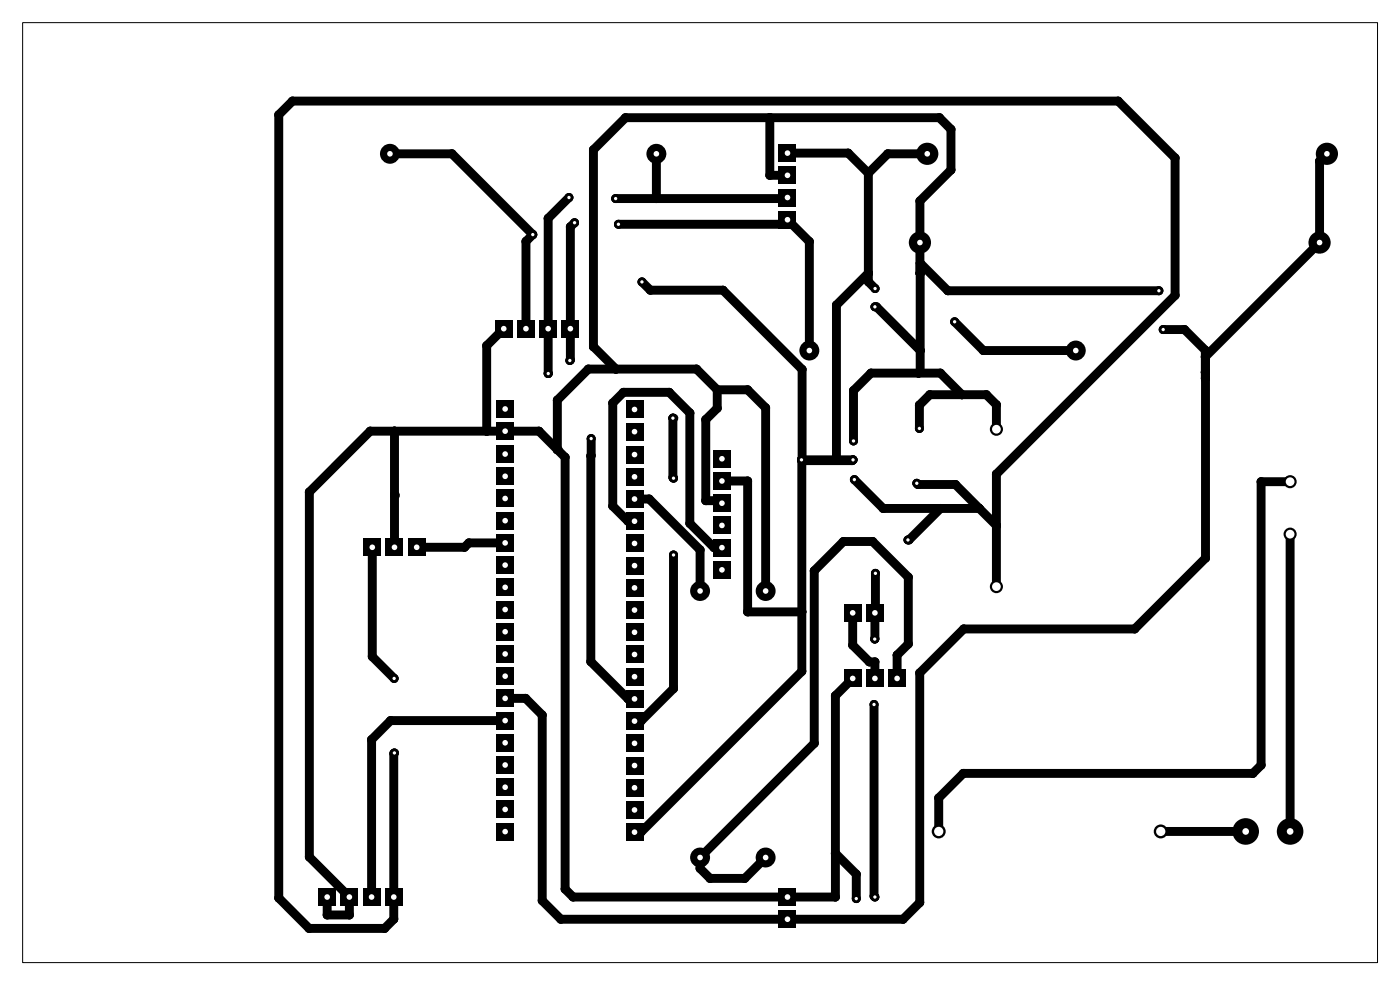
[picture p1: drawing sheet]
<svg xmlns="http://www.w3.org/2000/svg" width="160mm" height="113mm" viewBox="0 0 160 113" stroke-linecap="round" stroke-linejoin="round" font-family="sans-serif">
<g fill="#000">
<circle cx="31.9" cy="13.1" r=".51"/>
<circle cx="33.5" cy="11.6" r=".51"/>
<circle cx="44.6" cy="17.6" r=".51"/>
<circle cx="51.7" cy="17.6" r=".51"/>
<circle cx="67.9" cy="17.1" r=".51"/>
<circle cx="71.6" cy="13.5" r=".51"/>
<circle cx="75.1" cy="17.6" r=".51"/>
<circle cx="88.1" cy="13.5" r=".51"/>
<circle cx="90.1" cy="17.5" r=".51"/>
<circle cx="97" cy="17.5" r=".51"/>
<circle cx="99.3" cy="19.8" r=".51"/>
<circle cx="101.6" cy="17.6" r=".51"/>
<circle cx="106.1" cy="17.6" r=".51"/>
<circle cx="107.5" cy="13.5" r=".51"/>
<circle cx="108.8" cy="19.4" r=".51"/>
<circle cx="108.8" cy="14.8" r=".51"/>
<circle cx="127.9" cy="11.6" r=".51"/>
<circle cx="134.4" cy="18.1" r=".51"/>
<circle cx="151" cy="18.4" r=".51"/>
<circle cx="151.8" cy="17.6" r=".51"/>
<circle cx="55.7" cy="39.5" r=".51"/>
<circle cx="57.6" cy="37.6" r=".51"/>
<circle cx="60.2" cy="37.6" r=".51"/>
<circle cx="60.2" cy="27.6" r=".51"/>
<circle cx="60.9" cy="26.8" r=".51"/>
<circle cx="62.7" cy="37.6" r=".51"/>
<circle cx="62.7" cy="25" r=".51"/>
<circle cx="65.1" cy="22.6" r=".51"/>
<circle cx="65.2" cy="25.9" r=".51"/>
<circle cx="65.2" cy="37.6" r=".51"/>
<circle cx="65.7" cy="25.5" r=".51"/>
<circle cx="67.9" cy="39.6" r=".51"/>
<circle cx="70.4" cy="22.7" r=".51"/>
<circle cx="70.7" cy="25.6" r=".51"/>
<circle cx="73.4" cy="32.2" r=".51"/>
<circle cx="74.4" cy="33.2" r=".51"/>
<circle cx="75.1" cy="22.7" r=".51"/>
<circle cx="82.7" cy="33.2" r=".51"/>
<circle cx="88.1" cy="20" r=".51"/>
<circle cx="89.6" cy="25.6" r=".51"/>
<circle cx="90" cy="22.7" r=".51"/>
<circle cx="90.1" cy="20" r=".51"/>
<circle cx="90.1" cy="25.1" r=".51"/>
<circle cx="90.1" cy="22.6" r=".51"/>
<circle cx="92.6" cy="27.6" r=".51"/>
<circle cx="95.7" cy="34.9" r=".51"/>
<circle cx="99.3" cy="32.2" r=".51"/>
<circle cx="99.3" cy="31.2" r=".51"/>
<circle cx="100.1" cy="35.1" r=".51"/>
<circle cx="100.1" cy="33" r=".51"/>
<circle cx="100.3" cy="35.1" r=".51"/>
<circle cx="105.2" cy="27.7" r=".51"/>
<circle cx="105.2" cy="31.2" r=".51"/>
<circle cx="105.2" cy="23" r=".51"/>
<circle cx="105.3" cy="31.3" r=".51"/>
<circle cx="105.3" cy="30.1" r=".51"/>
<circle cx="108.4" cy="33.2" r=".51"/>
<circle cx="109.2" cy="36.8" r=".51"/>
<circle cx="132.6" cy="33.2" r=".51"/>
<circle cx="133.1" cy="37.7" r=".51"/>
<circle cx="134.4" cy="33.8" r=".51"/>
<circle cx="135.5" cy="37.7" r=".51"/>
<circle cx="151" cy="27.7" r=".51"/>
<circle cx="35.4" cy="56.3" r=".51"/>
<circle cx="42.3" cy="49.3" r=".51"/>
<circle cx="45.1" cy="49.3" r=".51"/>
<circle cx="45.1" cy="56.6" r=".51"/>
<circle cx="55.7" cy="49.3" r=".51"/>
<circle cx="57.8" cy="49.3" r=".51"/>
<circle cx="61.7" cy="49.3" r=".51"/>
<circle cx="62.7" cy="42.7" r=".51"/>
<circle cx="63.8" cy="51.4" r=".51"/>
<circle cx="63.8" cy="45.8" r=".51"/>
<circle cx="64.6" cy="52.3" r=".51"/>
<circle cx="65.2" cy="41.2" r=".51"/>
<circle cx="67.3" cy="42.2" r=".51"/>
<circle cx="67.6" cy="52.1" r=".51"/>
<circle cx="67.6" cy="50.2" r=".51"/>
<circle cx="70.1" cy="57.9" r=".51"/>
<circle cx="70.1" cy="46.1" r=".51"/>
<circle cx="70.5" cy="42.2" r=".51"/>
<circle cx="71.3" cy="44.9" r=".51"/>
<circle cx="71.8" cy="59.6" r=".51"/>
<circle cx="72.6" cy="59.6" r=".51"/>
<circle cx="72.6" cy="57.1" r=".51"/>
<circle cx="74.3" cy="57.1" r=".51"/>
<circle cx="76.6" cy="44.9" r=".51"/>
<circle cx="77" cy="54.6" r=".51"/>
<circle cx="77" cy="47.8" r=".51"/>
<circle cx="77" cy="54.7" r=".51"/>
<circle cx="78.9" cy="59.9" r=".51"/>
<circle cx="78.9" cy="47.2" r=".51"/>
<circle cx="79.7" cy="42.2" r=".51"/>
<circle cx="80.7" cy="48" r=".51"/>
<circle cx="80.7" cy="57.3" r=".51"/>
<circle cx="82" cy="46.7" r=".51"/>
<circle cx="82" cy="44.6" r=".51"/>
<circle cx="82.3" cy="57.3" r=".51"/>
<circle cx="82.6" cy="55" r=".51"/>
<circle cx="82.6" cy="57.5" r=".51"/>
<circle cx="85.5" cy="44.6" r=".51"/>
<circle cx="85.5" cy="55" r=".51"/>
<circle cx="87.6" cy="46.6" r=".51"/>
<circle cx="91.7" cy="52.6" r=".51"/>
<circle cx="91.7" cy="52.7" r=".51"/>
<circle cx="91.8" cy="42.2" r=".51"/>
<circle cx="91.8" cy="52.5" r=".51"/>
<circle cx="92.6" cy="40.1" r=".51"/>
<circle cx="95.7" cy="52.6" r=".51"/>
<circle cx="97.5" cy="52.7" r=".51"/>
<circle cx="97.6" cy="52.6" r=".51"/>
<circle cx="97.6" cy="44.7" r=".51"/>
<circle cx="97.6" cy="50.4" r=".51"/>
<circle cx="97.7" cy="54.8" r=".51"/>
<circle cx="99.6" cy="42.7" r=".51"/>
<circle cx="101" cy="58.1" r=".51"/>
<circle cx="104.9" cy="55.3" r=".51"/>
<circle cx="105" cy="55.4" r=".51"/>
<circle cx="105.1" cy="42.7" r=".51"/>
<circle cx="105.2" cy="46.3" r=".51"/>
<circle cx="105.2" cy="49" r=".51"/>
<circle cx="105.3" cy="42.5" r=".51"/>
<circle cx="105.3" cy="40.1" r=".51"/>
<circle cx="106.4" cy="45.1" r=".51"/>
<circle cx="107.6" cy="42.7" r=".51"/>
<circle cx="107.6" cy="58.1" r=".51"/>
<circle cx="109.3" cy="55.4" r=".51"/>
<circle cx="110" cy="45.1" r=".51"/>
<circle cx="112" cy="58.1" r=".51"/>
<circle cx="112.5" cy="40.1" r=".51"/>
<circle cx="112.8" cy="45.1" r=".51"/>
<circle cx="114" cy="49.1" r=".51"/>
<circle cx="114" cy="54.2" r=".51"/>
<circle cx="114" cy="46.3" r=".51"/>
<circle cx="123.1" cy="40.1" r=".51"/>
<circle cx="137.9" cy="40.8" r=".51"/>
<circle cx="137.9" cy="43.3" r=".51"/>
<circle cx="137.9" cy="40.1" r=".51"/>
<circle cx="137.9" cy="42.6" r=".51"/>
<circle cx="144.3" cy="55.1" r=".51"/>
<circle cx="147.6" cy="55.1" r=".51"/>
<circle cx="42.6" cy="75.1" r=".51"/>
<circle cx="42.6" cy="62.6" r=".51"/>
<circle cx="45.1" cy="77.6" r=".51"/>
<circle cx="45.1" cy="62.6" r=".51"/>
<circle cx="47.7" cy="62.6" r=".51"/>
<circle cx="53.1" cy="62.6" r=".51"/>
<circle cx="53.6" cy="62.1" r=".51"/>
<circle cx="57.8" cy="79.9" r=".51"/>
<circle cx="57.8" cy="62.1" r=".51"/>
<circle cx="60.1" cy="79.9" r=".51"/>
<circle cx="67.6" cy="75.7" r=".51"/>
<circle cx="71.8" cy="79.9" r=".51"/>
<circle cx="72.6" cy="79.9" r=".51"/>
<circle cx="77" cy="78.7" r=".51"/>
<circle cx="77" cy="63.5" r=".51"/>
<circle cx="80.1" cy="62.9" r=".51"/>
<circle cx="80.1" cy="67.6" r=".51"/>
<circle cx="81.7" cy="62.6" r=".51"/>
<circle cx="82.6" cy="62.6" r=".51"/>
<circle cx="85.5" cy="70" r=".51"/>
<circle cx="87.6" cy="67.6" r=".51"/>
<circle cx="91.7" cy="76.8" r=".51"/>
<circle cx="91.7" cy="70" r=".51"/>
<circle cx="93.1" cy="65.3" r=".51"/>
<circle cx="95.6" cy="79.6" r=".51"/>
<circle cx="96.5" cy="61.9" r=".51"/>
<circle cx="97.5" cy="70.1" r=".51"/>
<circle cx="97.5" cy="77.6" r=".51"/>
<circle cx="97.5" cy="73.8" r=".51"/>
<circle cx="99.5" cy="75.7" r=".51"/>
<circle cx="99.8" cy="61.9" r=".51"/>
<circle cx="100.1" cy="73.1" r=".51"/>
<circle cx="100.1" cy="70.1" r=".51"/>
<circle cx="100.1" cy="77.6" r=".51"/>
<circle cx="100.1" cy="75.7" r=".51"/>
<circle cx="100.1" cy="70" r=".51"/>
<circle cx="100.1" cy="65.6" r=".51"/>
<circle cx="102.6" cy="77.7" r=".51"/>
<circle cx="102.6" cy="77.6" r=".51"/>
<circle cx="102.6" cy="74.9" r=".51"/>
<circle cx="103.9" cy="61.7" r=".51"/>
<circle cx="103.9" cy="66" r=".51"/>
<circle cx="103.9" cy="73.6" r=".51"/>
<circle cx="104" cy="61.7" r=".51"/>
<circle cx="105.2" cy="77" r=".51"/>
<circle cx="110.2" cy="71.9" r=".51"/>
<circle cx="114" cy="60.1" r=".51"/>
<circle cx="114" cy="67.1" r=".51"/>
<circle cx="129.8" cy="71.9" r=".51"/>
<circle cx="137.9" cy="63.8" r=".51"/>
<circle cx="147.6" cy="61.1" r=".51"/>
<circle cx="35.4" cy="98" r=".51"/>
<circle cx="42.5" cy="84.6" r=".51"/>
<circle cx="44.7" cy="82.4" r=".51"/>
<circle cx="45" cy="86.2" r=".51"/>
<circle cx="45.1" cy="86.1" r=".51"/>
<circle cx="57.8" cy="82.4" r=".51"/>
<circle cx="62" cy="81.8" r=".51"/>
<circle cx="72.6" cy="82.5" r=".51"/>
<circle cx="72.6" cy="95.2" r=".51"/>
<circle cx="73.3" cy="95.2" r=".51"/>
<circle cx="73.3" cy="82.5" r=".51"/>
<circle cx="80.1" cy="98.1" r=".51"/>
<circle cx="80.1" cy="99.3" r=".51"/>
<circle cx="87.6" cy="98.1" r=".51"/>
<circle cx="93.1" cy="85" r=".51"/>
<circle cx="95.6" cy="97.6" r=".51"/>
<circle cx="98" cy="100" r=".51"/>
<circle cx="100" cy="80.6" r=".51"/>
<circle cx="107.4" cy="91.3" r=".51"/>
<circle cx="107.4" cy="95.1" r=".51"/>
<circle cx="110.2" cy="88.4" r=".51"/>
<circle cx="132.8" cy="95.1" r=".51"/>
<circle cx="142.5" cy="95.1" r=".51"/>
<circle cx="143.3" cy="88.4" r=".51"/>
<circle cx="144.3" cy="87.5" r=".51"/>
<circle cx="147.6" cy="95.1" r=".51"/>
<circle cx="31.9" cy="102.7" r=".51"/>
<circle cx="35.4" cy="106.2" r=".51"/>
<circle cx="37.4" cy="104.6" r=".51"/>
<circle cx="37.4" cy="102.6" r=".51"/>
<circle cx="40" cy="102.6" r=".51"/>
<circle cx="40" cy="104.6" r=".51"/>
<circle cx="42.5" cy="102.6" r=".51"/>
<circle cx="44" cy="106.2" r=".51"/>
<circle cx="45" cy="105.1" r=".51"/>
<circle cx="45" cy="102.6" r=".51"/>
<circle cx="62" cy="103" r=".51"/>
<circle cx="64.2" cy="105.1" r=".51"/>
<circle cx="64.6" cy="101.7" r=".51"/>
<circle cx="65.6" cy="102.6" r=".51"/>
<circle cx="81.2" cy="100.5" r=".51"/>
<circle cx="85.2" cy="100.5" r=".51"/>
<circle cx="90.1" cy="102.6" r=".51"/>
<circle cx="90.1" cy="105.1" r=".51"/>
<circle cx="95.6" cy="102.6" r=".51"/>
<circle cx="98" cy="102.8" r=".51"/>
<circle cx="100" cy="102.5" r=".51"/>
<circle cx="100.1" cy="102.6" r=".51"/>
<circle cx="103.3" cy="105.1" r=".51"/>
<circle cx="105.2" cy="103.2" r=".51"/>
</g>
<g fill="none" stroke="#000" stroke-width="1">
<path d="M44.6 17.6h7.1l9.2 9.2-.7 .8v10M75.1 17.6v5.1M88.1 13.5v6.5h2M90.1 17.5h6.9l2.3 2.3M99.3 19.8v12.4l.8 .8M106.1 17.6h-4.5l-2.3 2.2M151.8 17.6l-.8 .8v9.3l-13.1 13.1M57.6 37.6l-1.9 1.9v9.8M65.1 22.6l-2.4 2.4v17.7M65.7 25.5l-.5 .4v15.3M67.9 39.6h.1M67.9 39.6l2.6 2.6"/>
<path d="M70.7 25.6h18.9l.5-.5 2.5 2.5v12.5M73.4 32.2l1 1h8.3l9.1 9v10.3l-.1 .1h5.9l-.1 .1h-5.8v24.1l-18.4 18.4h-.7M90.1 22.6l-.1 .1h-19.6M99.3 31.2l-3.6 3.7v17.7M100.1 35.1h.2l5 5M105.3 31.3l-.1-8.3 3.6-3.6v-4.6l-1.3-1.3h-35.9l-3.7 3.6v22.5M109.2 36.8l3.3 3.3h10.6M132.6 33.2h-24.2l-3.1-3.1v12.4l-.2 .2M133.1 37.7h2.4l2.4 2.4v3.2M45.1 49.3v13.3M63.8 51.4l-2.1-2.1h-19.4l-6.9 7v41.7l4.6 4.6v2h-2.6v-2M63.8 51.4l.8 .9v49.4l1 .9h30v-23l1.9-2"/>
<path d="M67.6 50.2v25.5l4.2 4.2h.8M72.6 57.1h1.7l5.8 5.8v4.7M72.6 59.6h-.8l-1.7-1.7v-11.8l1.2-1.2h5.3l2.3 2.3v12.7l2.8 2.7h.9M77 47.8v6.8v.1M82 44.6h3.5l2.1 2v21M82 44.6v2.1l-1.3 1.3v9.3h1.6l.3 .2M82 44.6l-2.3-2.4h-12.4l-3.5 3.6v5.6M82.6 55h2.9v15h6.2M97.7 54.8l3.3 3.3h11M104.9 55.3l.1 .1h4.3l2.7 2.7M105.2 49v-2.7l1.2-1.2h6.4l1.2 1.2v2.8M107.6 58.1l-3.6 3.6h-.1"/>
<path d="M110 45.1l-2.4-2.4h-8l-2 2v5.7M112 58.1l2 2M137.9 42.6h.1M137.9 40.8h.1M137.9 40.8v23l-8.1 8.1h-19.6l-5 5.1v26.2l-1.9 1.9h-39.1l-2.2-2.1v-21.2l-1.9-1.9h-2.3M147.6 55.1h-3.3v32.4l-1 .9h-33.1l-2.8 2.9v3.8M42.6 62.6v12.5l2.5 2.5M57.8 62.1h-4.2l-.5 .5h-5.4M77 63.5v15.2l-3.7 3.8h-.7M97.5 70.1v3.7l2 1.9h.6v1.9M100.1 65.6v7.5M102.6 77.7v-2.8l1.3-1.3v-7.6l-4.1-4.1h-3.3l-3.4 3.4v19.7l-13 13.1v1.2l1.1 1.2h4l2.4-2.4"/>
<path d="M114 67.1v-12.9l20.4-20.4v-15.7l-6.5-6.5h-94.4l-1.6 1.5v89.6l3.5 3.5h8.6l1-1.1v-18.9l.1-.1M147.6 61.1v34M57.8 82.4h-13.1l-2.2 2.2v18M95.6 97.6l2.4 2.4v2.8M100 80.6v21.9l.1 .1M132.8 95.1h9.7"/>
</g>
<g fill="#000">
<circle cx="75.1" cy="17.6" r=".51"/>
<circle cx="45.1" cy="56.6" r=".51"/>
<circle cx="63.8" cy="51.4" r=".51"/>
<circle cx="77" cy="47.8" r=".51"/>
</g>
<circle cx="109.2" cy="36.8" r=".19" fill="#fff"/>
<circle cx="60.9" cy="26.8" r=".51" fill="#000"/>
<circle cx="60.9" cy="26.8" r=".19" fill="#fff"/>
<circle cx="73.4" cy="32.2" r=".51" fill="#000"/>
<circle cx="73.4" cy="32.2" r=".19" fill="#fff"/>
<circle cx="91.7" cy="52.6" r=".51" fill="#000"/>
<circle cx="91.7" cy="52.6" r=".19" fill="#fff"/>
<circle cx="97.6" cy="52.6" r=".51" fill="#000"/>
<circle cx="97.6" cy="52.6" r=".19" fill="#fff"/>
<circle cx="100.1" cy="33" r=".51" fill="#000"/>
<circle cx="100.1" cy="33" r=".19" fill="#fff"/>
<circle cx="100.1" cy="65.6" r=".51" fill="#000"/>
<circle cx="100.1" cy="65.6" r=".19" fill="#fff"/>
<circle cx="103.9" cy="61.7" r=".51" fill="#000"/>
<circle cx="103.9" cy="61.7" r=".19" fill="#fff"/>
<circle cx="45.1" cy="77.6" r=".51" fill="#000"/>
<circle cx="45.1" cy="77.6" r=".19" fill="#fff"/>
<circle cx="45.1" cy="86.1" r=".51" fill="#000"/>
<circle cx="45.1" cy="86.1" r=".19" fill="#fff"/>
<circle cx="97.7" cy="54.8" r=".51" fill="#000"/>
<circle cx="97.7" cy="54.8" r=".19" fill="#fff"/>
<circle cx="104.9" cy="55.3" r=".51" fill="#000"/>
<circle cx="104.9" cy="55.3" r=".19" fill="#fff"/>
<circle cx="100.1" cy="73.1" r=".51" fill="#000"/>
<circle cx="100.1" cy="73.1" r=".19" fill="#fff"/>
<circle cx="100" cy="80.6" r=".51" fill="#000"/>
<circle cx="100" cy="80.6" r=".19" fill="#fff"/>
<circle cx="100.1" cy="102.6" r=".51" fill="#000"/>
<circle cx="100.1" cy="102.6" r=".19" fill="#fff"/>
<circle cx="133.1" cy="37.7" r=".51" fill="#000"/>
<circle cx="133.1" cy="37.7" r=".19" fill="#fff"/>
<circle cx="132.6" cy="33.2" r=".51" fill="#000"/>
<circle cx="132.6" cy="33.3" r=".19" fill="#fff"/>
<circle cx="97.6" cy="50.4" r=".51" fill="#000"/>
<circle cx="97.6" cy="50.4" r=".19" fill="#fff"/>
<circle cx="105.2" cy="49" r=".51" fill="#000"/>
<circle cx="105.2" cy="49" r=".19" fill="#fff"/>
<circle cx="98" cy="102.8" r=".51" fill="#000"/>
<circle cx="98" cy="102.8" r=".19" fill="#fff"/>
<circle cx="100.1" cy="35.1" r=".51" fill="#000"/>
<circle cx="100.1" cy="35.1" r=".19" fill="#fff"/>
<circle cx="70.4" cy="22.7" r=".51" fill="#000"/>
<circle cx="70.4" cy="22.7" r=".19" fill="#fff"/>
<circle cx="65.1" cy="22.6" r=".51" fill="#000"/>
<circle cx="65.1" cy="22.6" r=".19" fill="#fff"/>
<circle cx="62.7" cy="42.7" r=".51" fill="#000"/>
<circle cx="62.7" cy="42.7" r=".19" fill="#fff"/>
<circle cx="67.6" cy="50.2" r=".51" fill="#000"/>
<circle cx="67.6" cy="50.2" r=".19" fill="#fff"/>
<circle cx="70.7" cy="25.6" r=".51" fill="#000"/>
<circle cx="70.7" cy="25.6" r=".19" fill="#fff"/>
<circle cx="65.7" cy="25.5" r=".51" fill="#000"/>
<circle cx="65.7" cy="25.5" r=".19" fill="#fff"/>
<circle cx="77" cy="63.5" r=".51" fill="#000"/>
<circle cx="77" cy="63.5" r=".19" fill="#fff"/>
<circle cx="77" cy="54.7" r=".51" fill="#000"/>
<circle cx="77" cy="54.7" r=".19" fill="#fff"/>
<circle cx="77" cy="47.8" r=".51" fill="#000"/>
<circle cx="77" cy="47.8" r=".19" fill="#fff"/>
<circle cx="65.2" cy="41.2" r=".51" fill="#000"/>
<circle cx="65.2" cy="41.2" r=".19" fill="#fff"/>
<path d="M71.6 89.1h2v2h-2z" fill="#000"/>
<circle cx="72.6" cy="90.1" r=".32" fill="#fff"/>
<path d="M56.8 45.8h2v2h-2z" fill="#000"/>
<circle cx="57.8" cy="46.8" r=".32" fill="#fff"/>
<path d="M56.8 48.3h2v2h-2z" fill="#000"/>
<circle cx="57.8" cy="49.3" r=".32" fill="#fff"/>
<path d="M71.6 91.6h2v2h-2z" fill="#000"/>
<circle cx="72.6" cy="92.6" r=".32" fill="#fff"/>
<path d="M56.8 81.4h2v2h-2z" fill="#000"/>
<circle cx="57.8" cy="82.4" r=".32" fill="#fff"/>
<path d="M56.8 78.9h2v2h-2z" fill="#000"/>
<circle cx="57.8" cy="79.9" r=".32" fill="#fff"/>
<path d="M56.8 76.3h2v2h-2z" fill="#000"/>
<circle cx="57.8" cy="77.3" r=".32" fill="#fff"/>
<path d="M56.8 73.8h2v2h-2z" fill="#000"/>
<circle cx="57.8" cy="74.8" r=".32" fill="#fff"/>
<path d="M56.8 71.2h2v2.1h-2z" fill="#000"/>
<circle cx="57.8" cy="72.2" r=".32" fill="#fff"/>
<path d="M56.8 68.7h2v2h-2z" fill="#000"/>
<circle cx="57.8" cy="69.7" r=".32" fill="#fff"/>
<path d="M56.8 66.2h2v2h-2z" fill="#000"/>
<circle cx="57.8" cy="67.2" r=".32" fill="#fff"/>
<path d="M56.8 63.6h2v2h-2z" fill="#000"/>
<circle cx="57.8" cy="64.6" r=".32" fill="#fff"/>
<path d="M71.6 56.1h2v2h-2z" fill="#000"/>
<circle cx="72.6" cy="57.1" r=".32" fill="#fff"/>
<path d="M71.6 58.6h2v2h-2z" fill="#000"/>
<circle cx="72.6" cy="59.6" r=".32" fill="#fff"/>
<path d="M71.6 61.1h2v2.1h-2z" fill="#000"/>
<circle cx="72.6" cy="62.1" r=".32" fill="#fff"/>
<path d="M71.6 63.7h2v2h-2z" fill="#000"/>
<circle cx="72.6" cy="64.7" r=".32" fill="#fff"/>
<path d="M71.6 66.2h2v2h-2z" fill="#000"/>
<circle cx="72.6" cy="67.2" r=".32" fill="#fff"/>
<path d="M71.6 68.8h2v2h-2z" fill="#000"/>
<circle cx="72.6" cy="69.8" r=".32" fill="#fff"/>
<path d="M56.8 61.1h2v2h-2z" fill="#000"/>
<circle cx="57.8" cy="62.1" r=".32" fill="#fff"/>
<path d="M56.8 58.5h2v2.1h-2z" fill="#000"/>
<circle cx="57.8" cy="59.5" r=".32" fill="#fff"/>
<path d="M56.8 56h2v2h-2z" fill="#000"/>
<circle cx="57.8" cy="57" r=".32" fill="#fff"/>
<path d="M71.6 71.3h2v2h-2z" fill="#000"/>
<circle cx="72.6" cy="72.3" r=".32" fill="#fff"/>
<path d="M71.6 73.8h2v2.1h-2z" fill="#000"/>
<circle cx="72.6" cy="74.8" r=".32" fill="#fff"/>
<path d="M71.6 76.4h2v2h-2z" fill="#000"/>
<circle cx="72.6" cy="77.4" r=".32" fill="#fff"/>
<path d="M71.6 78.9h2v2h-2z" fill="#000"/>
<circle cx="72.6" cy="79.9" r=".32" fill="#fff"/>
<path d="M71.6 81.5h2v2h-2z" fill="#000"/>
<circle cx="72.6" cy="82.5" r=".32" fill="#fff"/>
<path d="M71.6 84h2v2h-2z" fill="#000"/>
<circle cx="72.6" cy="85" r=".32" fill="#fff"/>
<path d="M71.6 86.5h2v2.1h-2z" fill="#000"/>
<circle cx="72.6" cy="87.5" r=".32" fill="#fff"/>
<path d="M56.8 53.5h2v2h-2z" fill="#000"/>
<circle cx="57.8" cy="54.5" r=".32" fill="#fff"/>
<path d="M71.6 45.8h2v2h-2z" fill="#000"/>
<circle cx="72.6" cy="46.8" r=".32" fill="#fff"/>
<path d="M71.6 48.4h2v2h-2z" fill="#000"/>
<circle cx="72.6" cy="49.4" r=".32" fill="#fff"/>
<path d="M71.6 51h2v2h-2z" fill="#000"/>
<circle cx="72.6" cy="52" r=".32" fill="#fff"/>
<path d="M71.6 53.5h2v2h-2z" fill="#000"/>
<circle cx="72.6" cy="54.5" r=".32" fill="#fff"/>
<path d="M56.8 91.6h2v2h-2z" fill="#000"/>
<circle cx="57.8" cy="92.6" r=".32" fill="#fff"/>
<path d="M56.8 89h2v2h-2z" fill="#000"/>
<circle cx="57.8" cy="90" r=".32" fill="#fff"/>
<path d="M56.8 86.5h2v2h-2z" fill="#000"/>
<circle cx="57.8" cy="87.5" r=".32" fill="#fff"/>
<path d="M56.8 83.9h2v2.1h-2z" fill="#000"/>
<circle cx="57.8" cy="84.9" r=".32" fill="#fff"/>
<path d="M56.8 94.1h2v2h-2z" fill="#000"/>
<circle cx="57.8" cy="95.1" r=".32" fill="#fff"/>
<path d="M56.8 50.9h2v2h-2z" fill="#000"/>
<circle cx="57.8" cy="51.9" r=".32" fill="#fff"/>
<path d="M71.6 94.2h2v2h-2z" fill="#000"/>
<circle cx="72.6" cy="95.2" r=".32" fill="#fff"/>
<circle cx="147.6" cy="95.1" r="1.52" fill="#000"/>
<circle cx="147.6" cy="95.1" r=".38" fill="#fff"/>
<circle cx="142.5" cy="95.1" r="1.52" fill="#000"/>
<circle cx="142.5" cy="95.1" r=".38" fill="#fff"/>
<circle cx="132.8" cy="95.1" r=".8" fill="#000"/>
<circle cx="132.8" cy="95.1" r=".53" fill="#fff"/>
<circle cx="107.4" cy="95.1" r=".8" fill="#000"/>
<circle cx="107.4" cy="95.1" r=".53" fill="#fff"/>
<circle cx="147.6" cy="55.1" r=".75" fill="#000"/>
<circle cx="147.6" cy="55.1" r=".5" fill="#fff"/>
<circle cx="147.6" cy="61.1" r=".75" fill="#000"/>
<circle cx="147.6" cy="61.1" r=".5" fill="#fff"/>
<circle cx="114" cy="49.1" r=".75" fill="#000"/>
<circle cx="114" cy="49.1" r=".5" fill="#fff"/>
<circle cx="114" cy="67.1" r=".75" fill="#000"/>
<circle cx="114" cy="67.1" r=".5" fill="#fff"/>
<path d="M89.1 101.6h2v2h-2z" fill="#000"/>
<circle cx="90.1" cy="102.6" r=".32" fill="#fff"/>
<path d="M89.1 104.1h2v2h-2z" fill="#000"/>
<circle cx="90.1" cy="105.1" r=".32" fill="#fff"/>
<circle cx="106.1" cy="17.6" r="1.27" fill="#000"/>
<circle cx="106.1" cy="17.6" r=".32" fill="#fff"/>
<circle cx="151.8" cy="17.6" r="1.27" fill="#000"/>
<circle cx="151.8" cy="17.6" r=".32" fill="#fff"/>
<circle cx="105.2" cy="27.7" r="1.27" fill="#000"/>
<circle cx="105.2" cy="27.7" r=".32" fill="#fff"/>
<circle cx="151" cy="27.7" r="1.27" fill="#000"/>
<circle cx="151" cy="27.7" r=".32" fill="#fff"/>
<path d="M44 101.6h2.1v2h-2.1z" fill="#000"/>
<circle cx="45" cy="102.6" r=".32" fill="#fff"/>
<path d="M41.5 101.6h2v2h-2z" fill="#000"/>
<circle cx="42.5" cy="102.6" r=".32" fill="#fff"/>
<path d="M39 101.6h2v2h-2z" fill="#000"/>
<circle cx="40" cy="102.6" r=".32" fill="#fff"/>
<path d="M36.4 101.6h2v2h-2z" fill="#000"/>
<circle cx="37.4" cy="102.6" r=".32" fill="#fff"/>
<path d="M41.6 61.6h2v2h-2z" fill="#000"/>
<circle cx="42.6" cy="62.6" r=".32" fill="#fff"/>
<path d="M44.1 61.6h2v2h-2z" fill="#000"/>
<circle cx="45.1" cy="62.6" r=".32" fill="#fff"/>
<path d="M46.7 61.6h2v2h-2z" fill="#000"/>
<circle cx="47.7" cy="62.6" r=".32" fill="#fff"/>
<path d="M99.1 69.1h2v2h-2z" fill="#000"/>
<circle cx="100.1" cy="70.1" r=".32" fill="#fff"/>
<path d="M96.5 69.1h2.1v2h-2.1z" fill="#000"/>
<circle cx="97.5" cy="70.1" r=".32" fill="#fff"/>
<path d="M101.6 76.6h2v2h-2z" fill="#000"/>
<circle cx="102.6" cy="77.6" r=".32" fill="#fff"/>
<path d="M99.1 76.6h2v2h-2z" fill="#000"/>
<circle cx="100.1" cy="77.6" r=".32" fill="#fff"/>
<path d="M96.5 76.6h2.1v2h-2.1z" fill="#000"/>
<circle cx="97.5" cy="77.6" r=".32" fill="#fff"/>
<circle cx="80.1" cy="67.6" r="1.14" fill="#000"/>
<circle cx="80.1" cy="67.6" r=".32" fill="#fff"/>
<circle cx="80.1" cy="98.1" r="1.14" fill="#000"/>
<circle cx="80.1" cy="98.1" r=".32" fill="#fff"/>
<circle cx="87.6" cy="67.6" r="1.14" fill="#000"/>
<circle cx="87.6" cy="67.6" r=".32" fill="#fff"/>
<circle cx="87.6" cy="98.1" r="1.14" fill="#000"/>
<circle cx="87.6" cy="98.1" r=".32" fill="#fff"/>
<path d="M56.6 36.6h2v2h-2z" fill="#000"/>
<circle cx="57.6" cy="37.6" r=".32" fill="#fff"/>
<path d="M59.2 36.6h2v2h-2z" fill="#000"/>
<circle cx="60.2" cy="37.6" r=".32" fill="#fff"/>
<path d="M61.7 36.6h2v2h-2z" fill="#000"/>
<circle cx="62.7" cy="37.6" r=".32" fill="#fff"/>
<path d="M64.2 36.6h2.1v2h-2.1z" fill="#000"/>
<circle cx="65.2" cy="37.6" r=".32" fill="#fff"/>
<path d="M89.1 16.5h2v2h-2z" fill="#000"/>
<circle cx="90.1" cy="17.5" r=".32" fill="#fff"/>
<path d="M89.1 19h2v2.1h-2z" fill="#000"/>
<circle cx="90.1" cy="20" r=".32" fill="#fff"/>
<path d="M89.1 21.6h2v2h-2z" fill="#000"/>
<circle cx="90.1" cy="22.6" r=".32" fill="#fff"/>
<path d="M89.1 24.1h2v2h-2z" fill="#000"/>
<circle cx="90.1" cy="25.1" r=".32" fill="#fff"/>
<circle cx="75.1" cy="17.6" r="1.14" fill="#000"/>
<circle cx="75.1" cy="17.6" r=".32" fill="#fff"/>
<circle cx="44.6" cy="17.6" r="1.14" fill="#000"/>
<circle cx="44.6" cy="17.6" r=".32" fill="#fff"/>
<circle cx="92.6" cy="40.1" r="1.14" fill="#000"/>
<circle cx="92.6" cy="40.1" r=".32" fill="#fff"/>
<circle cx="123.1" cy="40.1" r="1.14" fill="#000"/>
<circle cx="123.1" cy="40.1" r=".32" fill="#fff"/>
<path d="M81.6 51.5h2v2h-2z" fill="#000"/>
<circle cx="82.6" cy="52.5" r=".32" fill="#fff"/>
<path d="M81.6 54h2v2h-2z" fill="#000"/>
<circle cx="82.6" cy="55" r=".32" fill="#fff"/>
<path d="M81.6 56.5h2v2.1h-2z" fill="#000"/>
<circle cx="82.6" cy="57.5" r=".32" fill="#fff"/>
<path d="M81.6 59.1h2v2h-2z" fill="#000"/>
<circle cx="82.6" cy="60.1" r=".32" fill="#fff"/>
<path d="M81.6 61.6h2v2h-2z" fill="#000"/>
<circle cx="82.6" cy="62.6" r=".32" fill="#fff"/>
<path d="M81.6 64.2h2v2h-2z" fill="#000"/>
<circle cx="82.6" cy="65.2" r=".32" fill="#fff"/>
<path d="M2.6 2.6h155v107.5h-155z" fill="none" stroke="#000" stroke-width=".11"/>
</svg>
